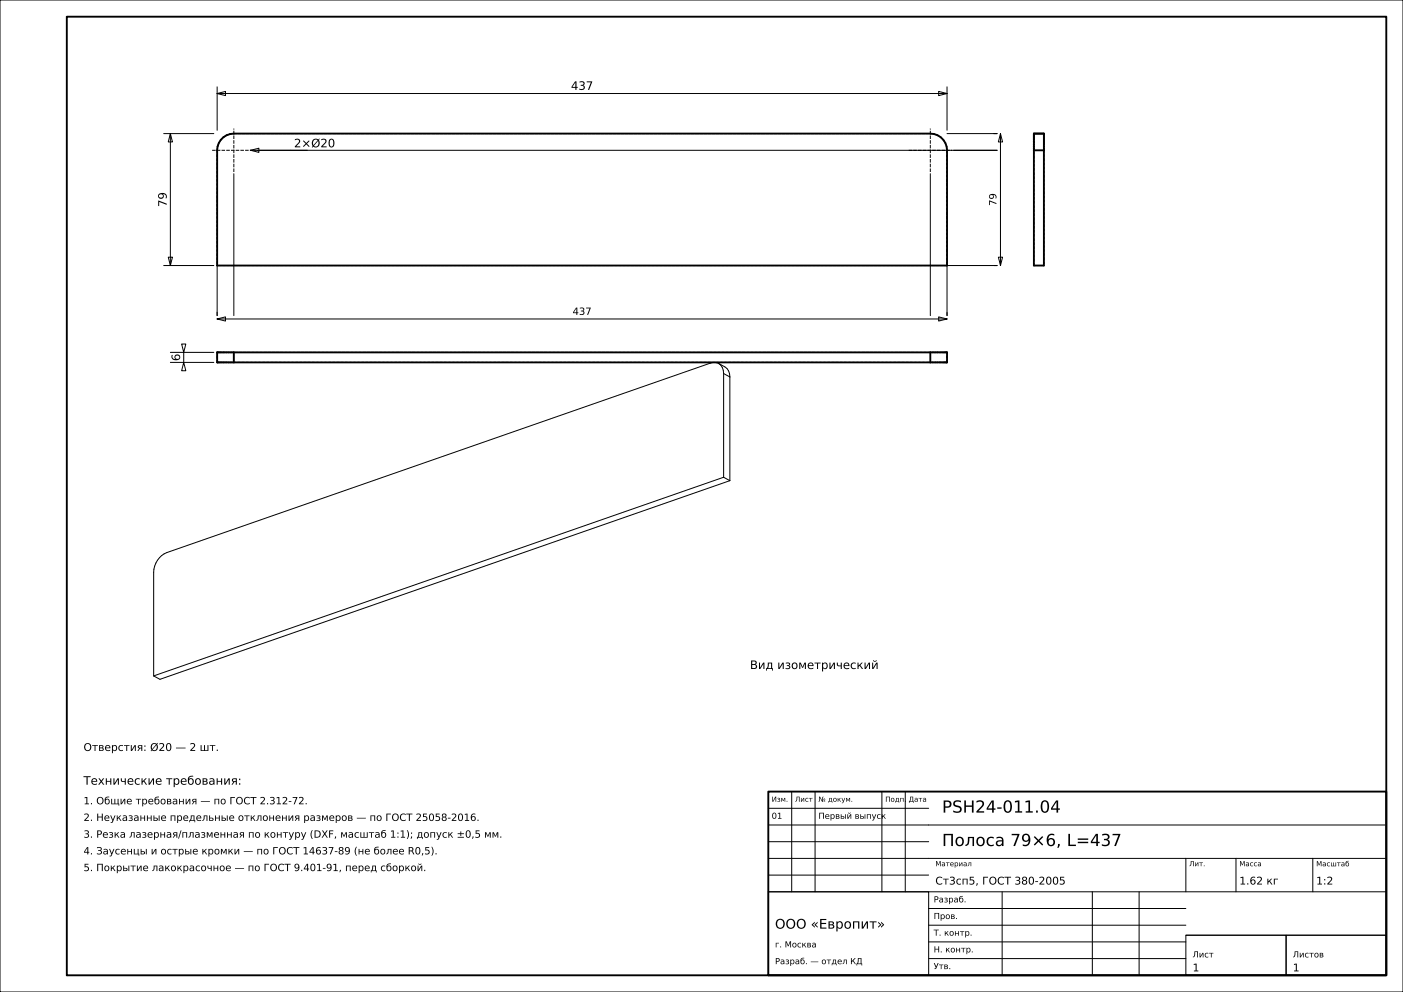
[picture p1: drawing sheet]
<svg xmlns="http://www.w3.org/2000/svg" width="420mm" height="297mm" viewBox="0 0 420 297" stroke-linecap="round" stroke-linejoin="round" font-family="sans-serif">
<defs><g id="words">
<g font-size="5">
<text x="282" y="243.3">PSH24-011.04</text>
<text x="282" y="253.3">Полоса 79×6, L=437</text>
</g>
<text font-size="4" x="232" y="278">ООО «Европит»</text>
<g font-size="3.5">
<text x="170.9" y="26.9">437</text>
<text x="88" y="44.1">2×Ø20</text>
<text x="49.9" y="62" transform="rotate(-90 49.9 62)">79</text>
<text x="53.9" y="108.1" transform="rotate(-90 53.9 108.1)">6</text>
<text x="224.5" y="200.3">Вид изометрический</text>
<text x="25" y="234.9">Технические требования:</text>
</g>
<g font-size="3.2">
<text x="25" y="224.8">Отверстия: Ø20 — 2 шт.</text>
<text x="280" y="264.8">Ст3сп5, ГОСТ 380-2005</text>
<text x="371" y="264.8">1.62 кг</text>
<text x="394" y="264.8">1:2</text>
<text x="357" y="290.8">1</text>
<text x="387" y="290.8">1</text>
</g>
<g font-size="3">
<text x="298.3" y="61.7" transform="rotate(-90 298.3 61.7)">79</text>
<text x="171.4" y="94.3">437</text>
<text x="25" y="240.8">1. Общие требования — по ГОСТ 2.312-72.</text>
<text x="25" y="245.8">2. Неуказанные предельные отклонения размеров — по ГОСТ 25058-2016.</text>
<text x="25" y="250.8">3. Резка лазерная/плазменная по контуру (DXF, масштаб 1:1); допуск ±0,5 мм.</text>
<text x="25" y="255.8">4. Заусенцы и острые кромки — по ГОСТ 14637-89 (не более R0,5).</text>
<text x="25" y="260.8">5. Покрытие лакокрасочное — по ГОСТ 9.401-91, перед сборкой.</text>
</g>
<g font-size="2.5">
<text x="231" y="245.1">01</text>
<text x="245" y="245.1">Первый выпуск</text>
<text x="279.5" y="270.2">Разраб.</text>
<text x="279.5" y="275.1">Пров.</text>
<text x="279.5" y="280.1">Т. контр.</text>
<text x="232" y="283.6">г. Москва</text>
<text x="279.5" y="285.1">Н. контр.</text>
<text x="357" y="286.6">Лист</text>
<text x="387" y="286.6">Листов</text>
<text x="232" y="288.7">Разраб. — отдел КД</text>
<text x="279.5" y="290.1">Утв.</text>
</g>
<g font-size="2.1">
<text x="231" y="240">Изм.</text>
<text x="238" y="240">Лист</text>
<text x="245" y="240">№ докум.</text>
<text x="265" y="240">Подп.</text>
<text x="272" y="240">Дата</text>
<text x="280" y="259.3">Материал</text>
<text x="356" y="259.3">Лит.</text>
<text x="371" y="259.3">Масса</text>
<text x="394" y="259.4">Масштаб</text>
</g>
</g></defs>
<g fill="none" stroke="#000" stroke-width=".3">
<path d="M0 0h420v297h-420zM49 40h15M51 40l.6 2.5h-1.2zM51 40v39.5M65 28l2.5-.6v1.2zM65 26v13M65 28h218.5M281 27.4l2.5 .6-2.5 .6zM283.5 26v13M283.5 40h15M299.5 40l.6 2.5h-1.2zM299.5 40v39.5"/>
<path d="M70 52v42.5M75 45l2.5-.6v1.2zM75 45h223.5M278.5 52v42.5M49 79.5h15M50.4 77h1.2l-.6 2.5zM65 79.5v15M298.5 79.5h-15v15M298.9 77h1.2l-.6 2.5zM65 95.5l2.5-.6v1.2zM65 95.5h218.5M281 94.9l2.5 .6-2.5 .6z"/>
<path d="M51 108.5h13M51 105.5h13M54.4 103h1.2l-.6 2.5zM55 108.5l.6 2.5h-1.2zM55 105.5v3M215.1 108.8a3.3 3.3 0 0 1 1.5 3M215.1 108.8a2.92 2.92 0 0 0-2.4-.1l-162.8 56.8a6.5 6.5 0 0 0-3.9 5.8v31.1M215.1 108.8a4.1 4.1 0 0 1 3.4 4.1M216.6 111.8v31.1M216.6 111.8l1.9 1.1M218.5 112.9v31M216.6 142.9l1.9 1"/>
<path d="M216.6 142.9l-170.6 59.5M218.5 143.9l-170.6 59.5-1.9-1M237 237v30M244 237v30M264 237v30M271 237v30M230 257h185M230 252h48M230 247h185M230 242h48M355 257v10M370 257v10"/>
<path d="M393 257v10M230 267h48v25h-48zM230 267h185M230 262h48M278 277h77M278 272h77M300 267v25M327 267v25M341 267v25M278 287h77M278 282h77M355 280h30v12h-30z"/>
<path d="M355 280h60M385 280h30v12h-30z"/>
</g>
<path d="M20 5h395v287h-395zM309.5 40h3v39.5h-3zM66.9 41.1l.9-.6 2.2-.5h208.5a5 5 0 0 1 5 5v34.5h-218.5v-34.5a5 5 0 0 1 1.9-3.9zM309.5 45h3M65 105.5h218.5v3h-218.5zM70 105.5v3M278.5 105.5v3M230 237h185v55h-185z" fill="none" stroke="#000" stroke-width=".56"/>
<g fill="none" stroke="#000" stroke-width=".3" stroke-dasharray=".7 .5" stroke-linecap="butt">
<path d="M70 40h208.5M278.5 40l1.1 .1M65 45l.1-1.1M65 45v34.5M65.1 43.9l.4-1.1M65.5 42.8l.6-.9M66.1 41.9l.8-.8M66.9 41.1l.9-.6M67.8 40.5l1.1-.4M68.9 40.1l1.1-.1M279.6 40.1l1.1 .4M280.7 40.5l.9 .6"/>
<path d="M281.6 41.1l.8 .8M282.4 41.9l.6 .9M283 42.8l.4 1.1M283.4 43.9l.1 1.1M283.5 45v34.5M309.5 40v.1M309.5 40.1v.2M309.5 40.3v.2M309.5 40.5v.3M309.5 40.8v.3M309.5 41.1v.4M309.5 41.5v.4"/>
<path d="M309.5 41.9v.4M309.5 42.3v.5M309.5 42.8v.5M309.5 43.3v.6M309.5 43.9v.5M309.5 44.4v.6M312.5 45v-.6M312.5 44.4v-.5M312.5 43.9v-.6M312.5 43.3v-.5M312.5 42.8v-.5M312.5 42.3v-.4"/>
<path d="M312.5 41.9v-.4M312.5 41.5v-.4M312.5 41.1v-.3M312.5 40.8v-.3M312.5 40.5v-.2M312.5 40.3v-.2M312.5 40.1v-.1M312.5 45v34.5M283.5 79.5h-218.5M309.5 79.5v-34.5M312.5 79.5h-3M65 108.5v-3"/>
<path d="M65 108.5h218.5M283.5 105.5h-218.5M283.5 108.5v-3"/>
</g>
<path d="M63.5 45h13M70 51.5v-13M272 45h13M278.5 51.5v-13" fill="none" stroke="#000" stroke-width=".3" stroke-dasharray="1.1 .4" stroke-linecap="butt"/>
<use href="#words"/>
</svg>
